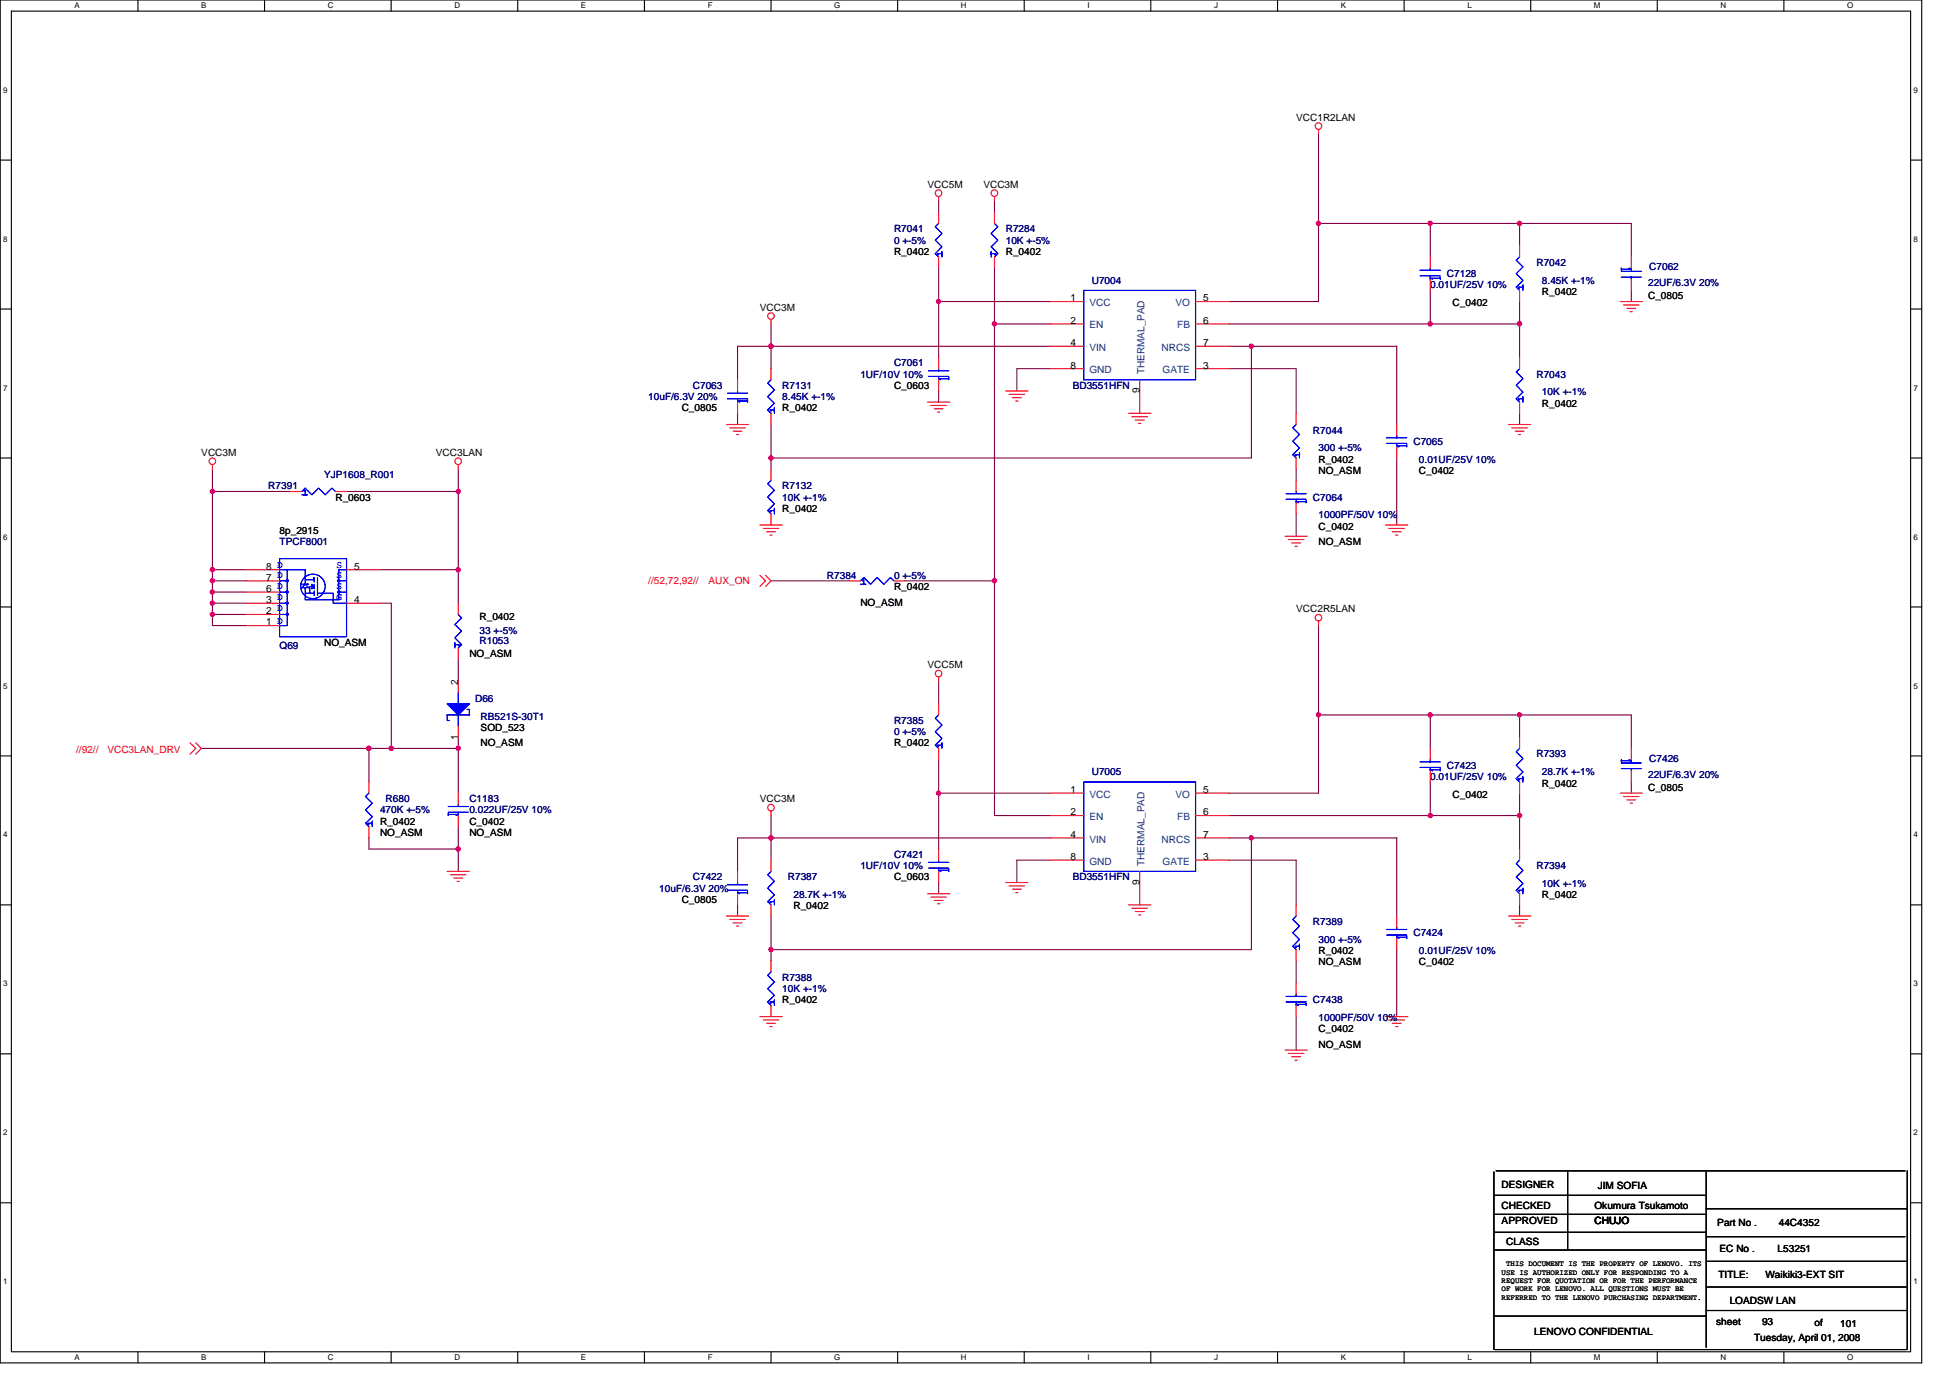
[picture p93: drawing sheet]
<svg xmlns="http://www.w3.org/2000/svg" width="297mm" height="210mm" viewBox="0 0 297 210" stroke-linecap="round" stroke-linejoin="round" font-family="sans-serif">
<defs><g id="words">
<g font-size="1.5">
<text x="197.4" y="18.4">VCC1R2LAN</text>
<text x="141.3" y="28.6">VCC5M</text>
<text x="149.8" y="28.6">VCC3M</text>
<text x="136.2" y="38.8">R_0402</text>
<text x="153.2" y="38.8">R_0402</text>
<text x="115.8" y="47.3">VCC3M</text>
<text x="163.1" y="45.9">1</text>
<text x="183.3" y="45.9">5</text>
<text x="221.3" y="46.6">C_0402</text>
<text x="234.9" y="44.9">R_0402</text>
<text x="251.1" y="45.6">C_0805</text>
<text x="163.1" y="49.3">2</text>
<text x="163.1" y="52.7">4</text>
<text x="183.3" y="49.3">6</text>
<text x="183.3" y="52.7">7</text>
<text x="136.2" y="59.2">C_0603</text>
<text x="163.1" y="56.1">8</text>
<text x="173.6" y="59.9" transform="rotate(-90 173.6 59.9)">9</text>
<text x="183.3" y="56.1">3</text>
<text x="103.8" y="62.6">C_0805</text>
<text x="119.2" y="62.6">R_0402</text>
<text x="234.9" y="62">R_0402</text>
<text x="30.7" y="69.4">VCC3M</text>
<text x="66.4" y="69.4">VCC3LAN</text>
<text x="200.8" y="70.5">R_0402</text>
<text x="51.1" y="76.2">R_0603</text>
<text x="119.2" y="78">R_0402</text>
<text x="200.8" y="72.2">NO_ASM</text>
<text x="216.2" y="72.2">C_0402</text>
<text x="42.6" y="81.3">8p_2915</text>
<text x="200.8" y="80.7">C_0402</text>
<text x="200.8" y="83.1">NO_ASM</text>
<text x="40.6" y="88.5">7</text>
<text x="40.6" y="86.8">8 D</text>
<text x="54" y="86.8">5</text>
<text x="136.2" y="89.9">R_0402</text>
<text x="40.6" y="95.3">1 D</text>
<text x="40.6" y="93.6">2</text>
<text x="40.6" y="91.9">3</text>
<text x="40.6" y="90.2">6</text>
<text x="54" y="91.9">4</text>
<text x="73" y="94.4">R_0402</text>
<text x="131.1" y="92.2">NO_ASM</text>
<text x="197.4" y="93.3">VCC2R5LAN</text>
<text x="49.4" y="98.4">NO_ASM</text>
<text x="71.5" y="100.1">NO_ASM</text>
<text x="141.3" y="101.8">VCC5M</text>
<text x="69.8" y="104.3" transform="rotate(-90 69.8 104.3)">2</text>
<text x="69.8" y="112.6" transform="rotate(-90 69.8 112.6)">1</text>
<text x="73.2" y="111.3">SOD_523</text>
<text x="73.2" y="113.7">NO_ASM</text>
<text x="136.2" y="113.7">R_0402</text>
<text x="234.9" y="119.8">R_0402</text>
<text x="57.9" y="125.6">R_0402</text>
<text x="71.5" y="125.6">C_0402</text>
<text x="115.8" y="122.2">VCC3M</text>
<text x="163.1" y="120.8">1</text>
<text x="163.1" y="124.2">2</text>
<text x="183.3" y="120.8">5</text>
<text x="183.3" y="124.2">6</text>
<text x="221.3" y="121.5">C_0402</text>
<text x="251.1" y="120.5">C_0805</text>
<text x="57.9" y="127.3">NO_ASM</text>
<text x="71.5" y="127.3">NO_ASM</text>
<text x="163.1" y="127.6">4</text>
<text x="163.1" y="131">8</text>
<text x="183.3" y="131">3</text>
<text x="183.3" y="127.6">7</text>
<text x="103.8" y="137.5">C_0805</text>
<text x="136.2" y="134.1">C_0603</text>
<text x="173.6" y="134.8" transform="rotate(-90 173.6 134.8)">9</text>
<text x="234.9" y="136.8">R_0402</text>
<text x="120.9" y="138.5">R_0402</text>
<text x="200.8" y="145.3">R_0402</text>
<text x="200.8" y="147">NO_ASM</text>
<text x="216.2" y="147">C_0402</text>
<text x="119.2" y="152.8">R_0402</text>
<text x="200.8" y="157.2">C_0402</text>
<text x="200.8" y="159.6">NO_ASM</text>
<text x="228.7" y="180.9">DESIGNER</text>
<text x="228.7" y="184.1">CHECKED</text>
<text x="242.9" y="184.1">Okumura Tsukamoto</text>
<text x="243.4" y="181.1">JIM SOFIA</text>
<text x="228.7" y="186.5">APPROVED</text>
<text x="229.4" y="189.6">CLASS</text>
<text x="242.9" y="186.5">CHUJO</text>
<text x="261.6" y="186.7">Part No .</text>
<text x="261.9" y="190.8">EC No .</text>
<text x="270.8" y="190.8">L53251</text>
<text x="271" y="186.7">44C4352</text>
<text x="261.8" y="194.7">TITLE:</text>
<text x="268.9" y="194.7">Waikiki3-EXT SIT</text>
<text x="233.7" y="203.4">LENOVO CONFIDENTIAL</text>
<text x="261.4" y="201.8">sheet</text>
<text x="263.5" y="198.6">LOADSW LAN</text>
<text x="268.4" y="201.8">93</text>
<text x="276.4" y="202">of</text>
<text x="280.3" y="202.2">101</text>
<text x="267.2" y="204.2">Tuesday, April 01, 2008</text>
</g>
<g font-size="1.5" fill="#000080">
<text x="136.2" y="35.4">R7041</text>
<text x="153.2" y="35.4">R7284</text>
<text x="136.2" y="37.1">0 +-5%</text>
<text x="153.2" y="37.1">10K +-5%</text>
<text x="234" y="40.5">R7042</text>
<text x="251.2" y="41.2">C7062</text>
<text x="166.3" y="43.2">U7004</text>
<text x="217.9" y="43.9">0.01UF/25V 10%</text>
<text x="220.4" y="42.2">C7128</text>
<text x="234.9" y="43.2">8.45K +-1%</text>
<text x="251.1" y="43.6">22UF/6.3V 20%</text>
<text x="105.5" y="59.2">C7063</text>
<text x="119.2" y="59.2">R7131</text>
<text x="131.1" y="57.5">1UF/10V 10%</text>
<text x="136.2" y="55.8">C7061</text>
<text x="163.4" y="59.2">BD3551HFN</text>
<text x="234" y="57.5">R7043</text>
<text x="98.7" y="60.9">10uF/6.3V 20%</text>
<text x="119.2" y="60.9">8.45K +-1%</text>
<text x="234.9" y="60.2">10K +-1%</text>
<text x="200" y="66">R7044</text>
<text x="200.8" y="68.7">300 +-5%</text>
<text x="215.3" y="67.7">C7065</text>
<text x="216.2" y="70.5">0.01UF/25V 10%</text>
<text x="40.9" y="74.5">R7391</text>
<text x="49.4" y="72.8">YJP1608_R001</text>
<text x="119.2" y="74.5">R7132</text>
<text x="119.2" y="76.2">10K +-1%</text>
<text x="200" y="76.2">C7064</text>
<text x="42.6" y="83.1">TPCF8001</text>
<text x="200.8" y="79">1000PF/50V 10%</text>
<text x="126" y="88.2">R7384</text>
<text x="136.2" y="88.2">0 +-5%</text>
<text x="42.6" y="98.9">Q69</text>
<text x="73" y="98">R1053</text>
<text x="73" y="96.5">33 +-5%</text>
<text x="72.4" y="106.9">D66</text>
<text x="73.2" y="109.6">RB521S-30T1</text>
<text x="136.2" y="110.3">R7385</text>
<text x="136.2" y="112">0 +-5%</text>
<text x="166.3" y="118.1">U7005</text>
<text x="217.9" y="118.8">0.01UF/25V 10%</text>
<text x="220.4" y="117.1">C7423</text>
<text x="234" y="115.4">R7393</text>
<text x="234.9" y="118.1">28.7K +-1%</text>
<text x="251.1" y="118.4">22UF/6.3V 20%</text>
<text x="251.2" y="116.1">C7426</text>
<text x="57.9" y="123.9">470K +-5%</text>
<text x="58.7" y="122.2">R680</text>
<text x="71.5" y="122.2">C1183</text>
<text x="71.5" y="123.9">0.022UF/25V 10%</text>
<text x="136.2" y="130.7">C7421</text>
<text x="100.4" y="135.8">10uF/6.3V 20%</text>
<text x="105.5" y="134.1">C7422</text>
<text x="120" y="134.1">R7387</text>
<text x="120.9" y="136.8">28.7K +-1%</text>
<text x="131.1" y="132.4">1UF/10V 10%</text>
<text x="163.4" y="134.1">BD3551HFN</text>
<text x="234" y="132.4">R7394</text>
<text x="234.9" y="135.1">10K +-1%</text>
<text x="200" y="140.9">R7389</text>
<text x="200.8" y="143.6">300 +-5%</text>
<text x="215.3" y="142.6">C7424</text>
<text x="119.2" y="149.4">R7388</text>
<text x="216.2" y="145.3">0.01UF/25V 10%</text>
<text x="119.2" y="151.1">10K +-1%</text>
<text x="200" y="152.8">C7438</text>
<text x="200.8" y="155.6">1000PF/50V 10%</text>
</g>
<g font-size="1.5" fill="#004080">
<text x="165.9" y="46.6">VCC</text>
<text x="179.1" y="46.6">VO</text>
<text x="165.9" y="50">EN</text>
<text x="165.9" y="53.4">VIN</text>
<text x="176.9" y="53.4">NRCS</text>
<text x="179.3" y="50">FB</text>
<text x="165.9" y="56.9">GND</text>
<text x="174.3" y="57" transform="rotate(-90 174.3 57)">THERMAL_PAD</text>
<text x="177.1" y="56.9">GATE</text>
<text x="165.9" y="121.5">VCC</text>
<text x="165.9" y="124.9">EN</text>
<text x="179.1" y="121.5">VO</text>
<text x="179.3" y="124.9">FB</text>
<text x="165.9" y="128.3">VIN</text>
<text x="165.9" y="131.7">GND</text>
<text x="174.3" y="131.9" transform="rotate(-90 174.3 131.9)">THERMAL_PAD</text>
<text x="176.9" y="128.3">NRCS</text>
<text x="177.1" y="131.7">GATE</text>
</g>
<g font-size="1.5" fill="#00f">
<text x="42.2" y="89.7">D</text>
<text x="42.2" y="88">D</text>
<text x="42.2" y="86.5">D</text>
<text x="51.3" y="86.5">S</text>
<text x="51.3" y="88">S</text>
<text x="51.3" y="89.7">S</text>
<text x="42.2" y="93.1">D</text>
<text x="42.2" y="95">D</text>
<text x="42.2" y="91.4">D</text>
<text x="51.3" y="91.4">G</text>
</g>
<g font-size="1.5" fill="#f00">
<text x="98.7" y="89">//52,72,92//</text>
<text x="107.9" y="89">AUX_ON</text>
<text x="11.6" y="114.7">//92//</text>
<text x="16.4" y="114.7">VCC3LAN_DRV</text>
</g>
<g font-size="1.2">
<text x="11.4" y="1.2">A</text>
<text x="30.6" y="1.2">B</text>
<text x="49.9" y="1.2">C</text>
<text x="69.2" y="1.2">D</text>
<text x="88.5" y="1.2">E</text>
<text x="107.8" y="1.2">F</text>
<text x="127.1" y="1.2">G</text>
<text x="146.4" y="1.2">H</text>
<text x="165.6" y="1.2">I</text>
<text x="184.9" y="1.2">J</text>
<text x="204.2" y="1.2">K</text>
<text x="223.5" y="1.2">L</text>
<text x="242.8" y="1.2">M</text>
<text x="262.1" y="1.2">N</text>
<text x="281.4" y="1.2">O</text>
<text x=".5" y="14.1">9</text>
<text x="291.5" y="14.1">9</text>
<text x=".5" y="36.8">8</text>
<text x="291.5" y="36.8">8</text>
<text x=".5" y="59.5">7</text>
<text x="291.5" y="59.5">7</text>
<text x=".5" y="82.2">6</text>
<text x="291.5" y="82.2">6</text>
<text x=".5" y="104.9">5</text>
<text x="291.5" y="104.9">5</text>
<text x=".5" y="127.6">4</text>
<text x="291.5" y="127.6">4</text>
<text x=".5" y="150.3">3</text>
<text x="291.5" y="150.3">3</text>
<text x=".5" y="173">2</text>
<text x="291.5" y="173">2</text>
<text x=".5" y="195.6">1</text>
<text x="228.7" y="194.2">USE IS AUTHORIZED ONLY FOR RESPONDING TO A</text>
<text x="228.7" y="195.5">REQUEST FOR QUOTATION OR FOR THE PERFORMANCE</text>
<text x="228.7" y="196.7">OF WORK FOR LENOVO. ALL QUESTIONS MUST BE</text>
<text x="228.7" y="198">REFERRED TO THE LENOVO PURCHASING DEPARTMENT.</text>
<text x="229.4" y="192.9">THIS DOCUMENT IS THE PROPERTY OF LENOVO. ITS</text>
<text x="291.5" y="195.6">1</text>
<text x="11.4" y="207.2">A</text>
<text x="30.6" y="207.2">B</text>
<text x="49.9" y="207.2">C</text>
<text x="69.2" y="207.2">D</text>
<text x="88.5" y="207.2">E</text>
<text x="107.8" y="207.2">F</text>
<text x="127.1" y="207.2">G</text>
<text x="146.4" y="207.2">H</text>
<text x="165.6" y="207.2">I</text>
<text x="184.9" y="207.2">J</text>
<text x="204.2" y="207.2">K</text>
<text x="223.5" y="207.2">L</text>
<text x="242.8" y="207.2">M</text>
<text x="262.1" y="207.2">N</text>
<text x="281.4" y="207.2">O</text>
</g>
</g></defs>
<path d="M0 0h292.7v207.6h-292.7zM1.7 1.7h289.3v204.2h-289.3z" fill="none" stroke="#000" stroke-width=".17"/>
<g fill="#fff">
<path d="M11.4 .2h.7v1.3h-.7z"/>
<path d="M11.4 206.1h.7v1.3h-.7z"/>
</g>
<path d="M21 0v1.7M21 205.9v1.7" fill="none" stroke="#000" stroke-width=".17"/>
<g fill="#fff">
<path d="M30.6 .2h.8v1.3h-.8z"/>
<path d="M30.6 206.1h.8v1.3h-.8z"/>
</g>
<path d="M40.3 0v1.7M40.3 205.9v1.7" fill="none" stroke="#000" stroke-width=".17"/>
<g fill="#fff">
<path d="M49.9 .2h.9v1.3h-.9z"/>
<path d="M49.9 206.1h.9v1.3h-.9z"/>
</g>
<path d="M59.6 0v1.7M59.6 205.9v1.7" fill="none" stroke="#000" stroke-width=".17"/>
<g fill="#fff">
<path d="M69.2 .2h.9v1.3h-.9z"/>
<path d="M69.2 206.1h.9v1.3h-.9z"/>
</g>
<path d="M78.9 0v1.7M78.9 205.9v1.7" fill="none" stroke="#000" stroke-width=".17"/>
<g fill="#fff">
<path d="M88.5 .2h.8v1.3h-.8z"/>
<path d="M88.5 206.1h.8v1.3h-.8z"/>
</g>
<path d="M98.2 0v1.7M98.2 205.9v1.7" fill="none" stroke="#000" stroke-width=".17"/>
<g fill="#fff">
<path d="M107.8 .2h.7v1.3h-.7z"/>
<path d="M107.8 206.1h.7v1.3h-.7z"/>
</g>
<path d="M117.5 0v1.7M117.5 205.9v1.7" fill="none" stroke="#000" stroke-width=".17"/>
<g fill="#fff">
<path d="M127.1 .2h.9v1.3h-.9z"/>
<path d="M127.1 206.1h.9v1.3h-.9z"/>
</g>
<path d="M136.7 0v1.7M136.7 205.9v1.7" fill="none" stroke="#000" stroke-width=".17"/>
<g fill="#fff">
<path d="M146.4 .2h.8v1.3h-.8z"/>
<path d="M146.4 206.1h.8v1.3h-.8z"/>
</g>
<path d="M156 0v1.7M156 205.9v1.7" fill="none" stroke="#000" stroke-width=".17"/>
<g fill="#fff">
<path d="M165.6 .2h.4v1.3h-.4z"/>
<path d="M165.6 206.1h.4v1.3h-.4z"/>
</g>
<path d="M175.3 0v1.7M175.3 205.9v1.7" fill="none" stroke="#000" stroke-width=".17"/>
<g fill="#fff">
<path d="M184.9 .2h.6v1.3h-.6z"/>
<path d="M184.9 206.1h.6v1.3h-.6z"/>
</g>
<path d="M194.6 0v1.7M194.6 205.9v1.7" fill="none" stroke="#000" stroke-width=".17"/>
<g fill="#fff">
<path d="M204.2 .2h.8v1.3h-.8z"/>
<path d="M204.2 206.1h.8v1.3h-.8z"/>
</g>
<path d="M213.9 0v1.7M213.9 205.9v1.7" fill="none" stroke="#000" stroke-width=".17"/>
<g fill="#fff">
<path d="M223.5 .2h.7v1.3h-.7z"/>
<path d="M223.5 206.1h.7v1.3h-.7z"/>
</g>
<path d="M233.2 0v1.7M233.2 205.9v1.7" fill="none" stroke="#000" stroke-width=".17"/>
<g fill="#fff">
<path d="M242.8 .2h1v1.3h-1z"/>
<path d="M242.8 206.1h1v1.3h-1z"/>
</g>
<path d="M252.5 0v1.7M252.5 205.9v1.7" fill="none" stroke="#000" stroke-width=".17"/>
<g fill="#fff">
<path d="M262.1 .2h.8v1.3h-.8z"/>
<path d="M262.1 206.1h.8v1.3h-.8z"/>
</g>
<path d="M271.7 0v1.7M271.7 205.9v1.7" fill="none" stroke="#000" stroke-width=".17"/>
<g fill="#fff">
<path d="M281.4 .2h.9v1.3h-.9z"/>
<path d="M281.4 206.1h.9v1.3h-.9z"/>
<path d="M.5 13h.6v1.4h-.6z"/>
<path d="M291.5 13h.6v1.4h-.6z"/>
<path d="M.5 35.7h.6v1.4h-.6z"/>
<path d="M291.5 35.7h.6v1.4h-.6z"/>
</g>
<path d="M0 24.4h1.7M291 24.4h1.7" fill="none" stroke="#000" stroke-width=".17"/>
<g fill="#fff">
<path d="M.5 58.4h.6v1.4h-.6z"/>
<path d="M291.5 58.4h.6v1.4h-.6z"/>
</g>
<path d="M0 47.1h1.7M291 47.1h1.7" fill="none" stroke="#000" stroke-width=".17"/>
<g fill="#fff">
<path d="M.5 81.1h.6v1.3h-.6z"/>
<path d="M291.5 81.1h.6v1.3h-.6z"/>
</g>
<path d="M0 69.8h1.7M291 69.8h1.7" fill="none" stroke="#000" stroke-width=".17"/>
<g fill="#fff">
<path d="M.5 103.8h.6v1.3h-.6z"/>
<path d="M291.5 103.8h.6v1.3h-.6z"/>
</g>
<path d="M0 92.5h1.7M291 92.5h1.7" fill="none" stroke="#000" stroke-width=".17"/>
<g fill="#fff">
<path d="M.5 126.5h.6v1.3h-.6z"/>
<path d="M291.5 126.5h.6v1.3h-.6z"/>
</g>
<path d="M0 115.1h1.7M291 115.1h1.7" fill="none" stroke="#000" stroke-width=".17"/>
<g fill="#fff">
<path d="M.5 149.2h.6v1.3h-.6z"/>
<path d="M291.5 149.2h.6v1.3h-.6z"/>
</g>
<path d="M0 137.8h1.7M291 137.8h1.7" fill="none" stroke="#000" stroke-width=".17"/>
<g fill="#fff">
<path d="M.5 171.9h.6v1.3h-.6z"/>
<path d="M291.5 171.9h.6v1.3h-.6z"/>
</g>
<path d="M0 160.5h1.7M291 160.5h1.7" fill="none" stroke="#000" stroke-width=".17"/>
<g fill="#fff">
<path d="M.5 194.6h.6v1.3h-.6z"/>
<path d="M291.5 194.6h.6v1.3h-.6z"/>
</g>
<g fill="none" stroke="#000" stroke-width=".17">
<path d="M227.6 178.5v27.1M227.9 178.4h62.3M238.8 178.5v11.9M259.9 178.5v26.7M290.5 178.4v27.2M0 183.2h1.7M227.6 182.1h32.1M227.6 185h32.1M227.6 187.7h32.3M227.6 190.4h32.3M259.9 199.6h30.5M259.9 184.1h30.6"/>
<path d="M260.1 192.1h30.3M260.1 188.4h30.1M260.1 196h30.3M291 183.2h1.7M227.6 200.5h32.3M227.7 205.6h62.7"/>
</g>
<g fill="none" stroke="#800040" stroke-width=".17">
<path d="M143 30.6v1.7M151.5 30.6v1.7M200.8 34h47.7v5.1M200.8 20.4v25.5h-13.6M217.9 34v5.1M231.5 34v3.4M117.5 49.3v6.9M143 40.8v5.1h17M143 45.9v8.5M143 59.6v1.7M151.5 49.3h8.5M151.5 40.8v83.4h8.5"/>
<path d="M160 56.2h-5.1v3.4M160 52.7h-47.7v5.1M187.2 56.2h10.2v6.7M187.2 49.3h44.3M187.2 52.7h25.6v12M190.6 52.7v17.1h-73.1M217.9 44.2v5.1M231.5 45.9v8.5M248.5 44.2v1.7M32.4 71.5v23.8h5.1M32.4 74.9h11.9M52.8 74.9h17v11.9"/>
<path d="M69.8 71.5v3.4M112.3 62.9v1.8M117.5 64.7v6.8M197.4 71.5v1.7M197.4 78.3v3.4M212.8 69.8v10.2M231.5 62.9v1.8M32.4 88.5h5.1M32.4 90.2h5.1M32.4 91.9h5.1M32.4 93.6h5.1M32.4 86.8h5.1"/>
<path d="M57.9 91.9h1.7v22.1M57.9 86.8h11.9M69.8 86.8v5.1M117.5 88.5h11.9M137.9 88.5h13.6M200.8 95.3v25.5h-13.6M30.7 114h39.1M56.2 114v5.1M69.8 100.4v3.4M69.8 112.3v8.5M143 103.8v3.4M143 115.7v13.6"/>
<path d="M200.8 108.9h47.7v5.1M217.9 108.9v5.1M217.9 119.1v5.1M231.5 108.9v3.4M248.5 119.1v1.7M56.2 127.6v1.7h13.6M69.8 125.9v6.8M112.3 137.8v1.7M117.5 124.2v6.8M117.5 139.5v6.8M143 134.4v1.7M143 120.8h17"/>
<path d="M160 127.6h-47.7v5.1M160 131h-5.1v3.4M187.2 127.6h25.6v11.9M187.2 131h10.2v6.8M187.2 124.2h44.3M190.6 127.6v17.1h-73.1M231.5 120.8v8.5M231.5 137.8v1.7M197.4 146.3v3.5M197.4 154.9v5.1M212.8 144.7v10.2"/>
</g>
<g fill="#f0f" stroke="#f0f" stroke-width=".17">
<circle cx="69.8" cy="129.3" r=".33"/>
<circle cx="56.2" cy="114" r=".33"/>
<circle cx="32.3" cy="91.9" r=".33"/>
<circle cx="32.3" cy="90.2" r=".33"/>
<circle cx="69.8" cy="86.8" r=".33"/>
<circle cx="32.3" cy="86.8" r=".33"/>
<circle cx="32.3" cy="88.5" r=".33"/>
<circle cx="59.6" cy="114" r=".33"/>
<circle cx="69.8" cy="74.9" r=".33"/>
<circle cx="69.8" cy="114" r=".33"/>
<circle cx="32.3" cy="93.6" r=".33"/>
<circle cx="117.4" cy="144.6" r=".33"/>
<circle cx="190.6" cy="127.6" r=".33"/>
<circle cx="200.8" cy="108.9" r=".33"/>
<circle cx="117.4" cy="52.7" r=".33"/>
<circle cx="217.9" cy="34" r=".33"/>
<circle cx="217.9" cy="108.9" r=".33"/>
<circle cx="117.4" cy="127.6" r=".33"/>
<circle cx="151.5" cy="49.3" r=".33"/>
<circle cx="151.5" cy="88.5" r=".33"/>
<circle cx="231.5" cy="108.9" r=".33"/>
<circle cx="231.5" cy="34" r=".33"/>
<circle cx="117.4" cy="69.8" r=".33"/>
<circle cx="217.9" cy="124.2" r=".33"/>
<circle cx="231.5" cy="124.2" r=".33"/>
<circle cx="190.6" cy="52.7" r=".33"/>
<circle cx="217.9" cy="49.3" r=".33"/>
<circle cx="231.5" cy="49.3" r=".33"/>
<circle cx="143" cy="120.8" r=".33"/>
<circle cx="200.8" cy="34" r=".33"/>
<circle cx="143" cy="45.9" r=".33"/>
<circle cx="32.3" cy="74.9" r=".33"/>
</g>
<g fill="none" stroke="#f00" stroke-width=".17">
<path d="M200.8 19.7v.7M143 30v.6M143 32.3v1.7M143 39.1v1.7M151.5 30v.6M151.5 32.3v1.7M151.5 39.1v1.7M217.9 39.1v1.7M231.5 37.4v1.7M248.5 39.1v1.7M112.3 57.8v1.8M117.5 48.7v.6"/>
<path d="M117.5 56.2v1.6M143 54.4v1.8M143 57.8v1.8M153.2 59.6h3.4M160 45.9h5.1M160 49.3h5.1M160 52.7h5.1M160 56.2h5.1M173.6 57.8v5.1M182.1 45.9h5.1M182.1 49.3h5.1M182.1 52.7h5.1"/>
<path d="M182.1 56.2h5.1M217.9 42.5v1.7M231.5 44.2v1.7M231.5 54.4v1.8M246.8 45.9h3.4M247.3 46.5h2.4M247.8 47h1.4M248.3 47.5h.4M248.5 42.5v1.7M32.4 70.8v.7M44.3 74.9h1.7M51.1 74.9h1.7"/>
<path d="M69.8 70.8v.7M110.7 64.7h3.3M111.2 65.2h2.3M111.7 65.7h1.3M112.2 66.2h.3M112.3 61.3v1.6M115.8 80h3.4M117.5 62.9v1.8M117.5 71.5v1.7M117.5 78.3v1.7M141.3 61.3h3.4M141.8 61.8h2.4"/>
<path d="M142.3 62.3h1.4M142.8 62.8h.3M153.7 60.1h2.4M154.2 60.6h1.4M154.7 61.1h.4M171.9 62.9h3.4M172.4 63.5h2.4M172.9 64h1.4M173.4 64.5h.4M197.4 62.9v1.8M197.4 69.8v1.7M197.4 73.2v1.7"/>
<path d="M197.4 76.6v1.7M211 80h3.5M212.8 64.7v1.7M212.8 68.1v1.7M229.8 64.7h3.4M230.3 65.2h2.4M230.8 65.7h1.4M231.3 66.2h.3M231.5 61.3v1.6M37.5 88.5h5.1M37.5 95.3h5.1M37.5 93.6h5.1"/>
<path d="M37.5 91.9h5.1M37.5 86.8h5.1M37.5 90.2h5.1M52.8 91.9h5.1M52.8 86.8h5.1M69.8 91.9v1.7M69.8 98.7v1.7M115.8 87.6l.8 .9-.8 .8M116.3 80.5h2.3M116.6 87.6l.9 .9-.9 .8M116.8 81h1.3M117.3 81.5h.3"/>
<path d="M129.4 88.5h1.7M136.2 88.5h1.7M195.7 81.7h3.4M196.3 82.2h2.3M196.8 82.7h1.3M197.3 83.2h.3M200.8 94.6v.7M211.6 80.5h2.3M212.1 81h1.3M212.6 81.5h.3M29 113.2l.8 .8-.8 .9M29.8 113.2l.9 .8-.9 .9"/>
<path d="M56.2 119.1v1.7M69.8 103.8v1.7M69.8 110.6v1.7M143 103.1v.7M143 107.2v1.7M143 114v1.7M217.9 114v1.7M217.9 117.4v1.7M231.5 112.3v1.7M231.5 119.1v1.7M248.5 114v1.7M248.5 117.4v1.7"/>
<path d="M56.2 125.9v1.7M68.1 132.7h3.4M68.6 133.2h2.4M69.1 133.8h1.4M69.6 134.3h.4M69.8 120.8v1.7M69.8 124.2v1.7M110.7 139.5h3.3M112.3 132.7v1.7M112.3 136.1v1.7M117.5 123.5v.7M117.5 131v1.7"/>
<path d="M117.5 137.8v1.7M141.3 136.1h3.4M141.8 136.7h2.4M142.3 137.2h1.4M142.8 137.7h.3M143 129.3v1.7M143 132.7v1.7M153.2 134.4h3.4M153.7 134.9h2.4M154.2 135.4h1.4M154.7 136h.4M160 120.8h5.1"/>
<path d="M160 124.2h5.1M160 127.6h5.1M160 131h5.1M171.9 137.8h3.4M172.4 138.3h2.4M172.9 138.9h1.4M173.4 139.4h.4M173.6 132.7v5.1M182.1 120.8h5.1M182.1 124.2h5.1M182.1 127.6h5.1M182.1 131h5.1"/>
<path d="M197.4 137.8v1.7M212.8 139.5v1.7M229.8 139.5h3.4M231.5 129.3v1.7M231.5 136.1v1.7M246.8 120.8h3.4M247.3 121.3h2.4M247.8 121.8h1.4M248.3 122.3h.4M111.2 140.1h2.3M111.7 140.6h1.3M112.2 141.1h.3"/>
<path d="M115.8 154.9h3.4M116.3 155.4h2.3M116.8 155.9h1.3M117.3 156.4h.3M117.5 146.3v1.7M117.5 153.2v1.7M195.7 160h3.4M197.4 144.7v1.6M197.4 149.8v1.6M197.4 153.2v1.7M211 154.9h3.5M211.6 155.4h2.3"/>
<path d="M212.1 155.9h1.3M212.6 156.4h.3M212.8 142.9v1.8M230.3 140.1h2.4M230.8 140.6h1.4M231.3 141.1h.3M196.3 160.5h2.3M196.8 161h1.3M197.3 161.5h.3"/>
<circle cx="200.8" cy="19.2" r=".5"/>
<circle cx="143" cy="29.4" r=".51"/>
<circle cx="151.5" cy="29.4" r=".51"/>
<circle cx="117.4" cy="48.1" r=".5"/>
<circle cx="32.3" cy="70.3" r=".5"/>
<circle cx="69.8" cy="70.3" r=".5"/>
<circle cx="200.8" cy="94.1" r=".5"/>
<circle cx="143" cy="102.6" r=".5"/>
<circle cx="117.4" cy="123" r=".51"/>
</g>
<g fill="none" stroke="#00f" stroke-width=".17">
<path d="M143 34l-.5 .5 1 1.1-1 1 1 1-1 1 .5 .5M143.5 38.6h-.7l.2 .2M143.5 38.3v.8M151 38.6h.7l-.2 .2M151 38.3v.8M151.5 34l.5 .5-1 1.1 1 1-1 1 1 1-.5 .5M231.5 39.1l-.5 .5 1 1.1-1 1 1 1-1 1 .5 .5M110.8 59.9h3.1M112.3 59.6v.3M117.5 57.8l-.6 .6 1.1 1-1.1 1 1.1 1-1.1 1 .6 .5M141.5 56.5h3M141.5 57.3h3"/>
<path d="M143 56.2v.3M143 57.3v.5M144.5 57.5v.3M144.5 57.7h-1.5l.3 .1M165.1 44.2h17v13.6h-17zM216.3 41.2h3.1M216.3 42h3.1M217.9 40.8v.4M217.9 42v.5M219.4 42.2v.3M219.4 42.4h-1.5l.3 .1M231.5 56.2l-.5 .5 1 1-1 1 1 1-1 1 .5 .6"/>
<path d="M232 43.7h-.7l.2 .2M232 43.4v.8M247 40.8v.4M247 42.2h3M247 41.3h3M248.2 40.8l.3 .2h-1.5M248.5 40.8v.5M248.5 42.2v.3M46 74.9l.5-.5 1 1 1-1 1 1 1.1-1 .5 .5M46 75.4h.8M46.3 74.9l.2-.2v.7M110.8 60.7h3.1"/>
<path d="M112.3 60.7v.6M113.9 61.1h-1.6l.4 .2M113.9 60.9v.4M117.5 73.2l-.6 .5 1.1 1-1.1 1 1.1 1.1-1.1 1 .6 .5M118 62.4h-.7l.2 .2M118 77.8h-.7l.2 .1M118 62.1v.8M118 77.4v.9M195.9 75.2h3.1M195.9 76.1h3.1M197.4 64.7l-.5 .5 1 1-1 1 1 1-1 1.1 .5 .5M197.4 74.9v.3"/>
<path d="M197.4 76.1v.5M197.9 69.3h-.6l.1 .1M197.9 68.9v.9M199 76.2v.4M199 76.4h-1.6l.4 .2M211.2 66.7h3.1M211.2 67.5h3.1M212.8 66.4v.3M212.8 67.5v.6M214.3 67.9h-1.5l.3 .2M214.3 67.7v.4M232 60.7h-.7l.2 .2"/>
<path d="M232 60.4v.9M42.6 85.1h10.2v11.9h-10.2zM42.6 86.8h3.9v2.2M42.6 90.2h1.2M42.6 88.5h1.2M42.6 93.6h1.2M42.8 91.9h1M43.6 90.1h.3v.2h-.3zM43.6 88.3h.3v.3h-.3zM43.6 91.8h.3v.2h-.3zM43.6 93.5h.3v.2h-.3zM43.8 86.8v8.5h-1.2"/>
<path d="M46 89h1h-.5M46 89.5l.5-.5 .5 .5zM46.5 89.5v.9h1.4M46.5 88.3h1.4v-.3v.6M47.5 89l.4 .3-.4 .4zM47.9 89v.7M47.9 90v.7M47.9 89.3h-.7v1.1M48.4 90.4h2.4v1.5h2M48.4 88v2.7M51.5 88.3h.2v.3h-.2zM51.5 90.1h.2v.2h-.2z"/>
<path d="M51.6 90.2h1.2M51.6 88.5h1.2M52.8 86.8h-1.2v4.6h-5.1v-1M69.3 98.2h.7l-.2 .2M69.3 97.9v.8M69.8 93.6l.5 .5-1 1 1 1-1 1.1 1 1-.5 .5M131.1 88.5l.5-.5 1 1 1-1 1 1 1.1-1 .5 .5M131.1 89h.8M131.4 88.5l.2-.2v.7M69.8 105.5v1.7M69.8 108.9v1.7M71.2 108.1h.3v.8h-3.4v.8h.3"/>
<path d="M143 108.9l-.5 .5 1 1-1 1.1 1 1-1 1 .5 .5M143.5 113.5h-.7l.2 .2M143.5 113.2v.8M165.1 119.1h17v13.6h-17zM216.3 116.1h3.1M216.3 116.9h3.1M217.9 115.7v.4M217.9 116.9v.5M219.4 117.2h-1.5l.3 .2M219.4 117.1v.3M231.5 114l-.5 .5 1 1-1 1.1 1 1-1 1 .5 .5M232 118.6h-.7l.2 .2"/>
<path d="M232 118.3v.8M247 117.1h3M247 116.2h3M247 115.7v.4M248.2 115.7l.3 .2h-1.5M248.5 115.7v.5M248.5 117.1v.3M56.2 120.8l-.5 .5 1 1-1 1.1 1 1-1 1 .5 .5M56.7 125.4h-.7l.2 .2M56.7 125.1v.8M68.3 122.9h3M68.3 123.7h3"/>
<path d="M68.3 124.1h1.5l-.3 .1M68.3 123.9v.3M69.8 122.5v.4M69.8 123.7v.5M110.8 134.8h3.1M110.8 135.6h3.1M112.3 134.4v.4M112.3 135.6v.5M113.9 135.8v.3M113.9 136h-1.6l.4 .1M117.5 132.7l-.6 .5 1.1 1.1-1.1 1 1.1 1-1.1 1 .6 .5M118 137.3h-.7l.2 .2"/>
<path d="M118 137v.8M141.5 131.4h3M141.5 132.2h3M143 131v.4M143 132.2v.5M144.5 132.6h-1.5l.3 .1M144.5 132.4v.3M197.4 139.5l-.5 .6 1 1-1 1 1 1-1 1 .5 .6M231.5 131l-.5 .6 1 1-1 1 1 1-1 1 .5 .5M232 135.6h-.7l.2 .2M232 135.3v.8M117.5 148l-.6 .6 1.1 1-1.1 1 1.1 1-1.1 1 .6 .6"/>
<path d="M118 152.6h-.7l.2 .2M118 152.3v.9M195.9 151.8h3.1M195.9 152.6h3.1M197.4 151.4v.4M197.4 152.6v.6M197.9 144.1h-.6l.1 .2M197.9 143.8v.9M199 153h-1.6l.4 .2M199 152.8v.4M211.2 141.6h3.1M211.2 142.4h3.1"/>
<path d="M212.8 141.2v.4M212.8 142.4v.5M214.3 142.6v.3M214.3 142.8h-1.5l.3 .1"/>
<circle cx="47.7" cy="89.3" r="1.86"/>
</g>
<g fill="#00f" stroke="#00f" stroke-width=".17">
<path d="M68.1 107.2h3.4l-1.7 1.7z" fill-rule="evenodd"/>
<path d="M68.1 107.2h3.4l-1.7 1.7z" fill-rule="evenodd"/>
</g>
<use href="#words"/>
</svg>
